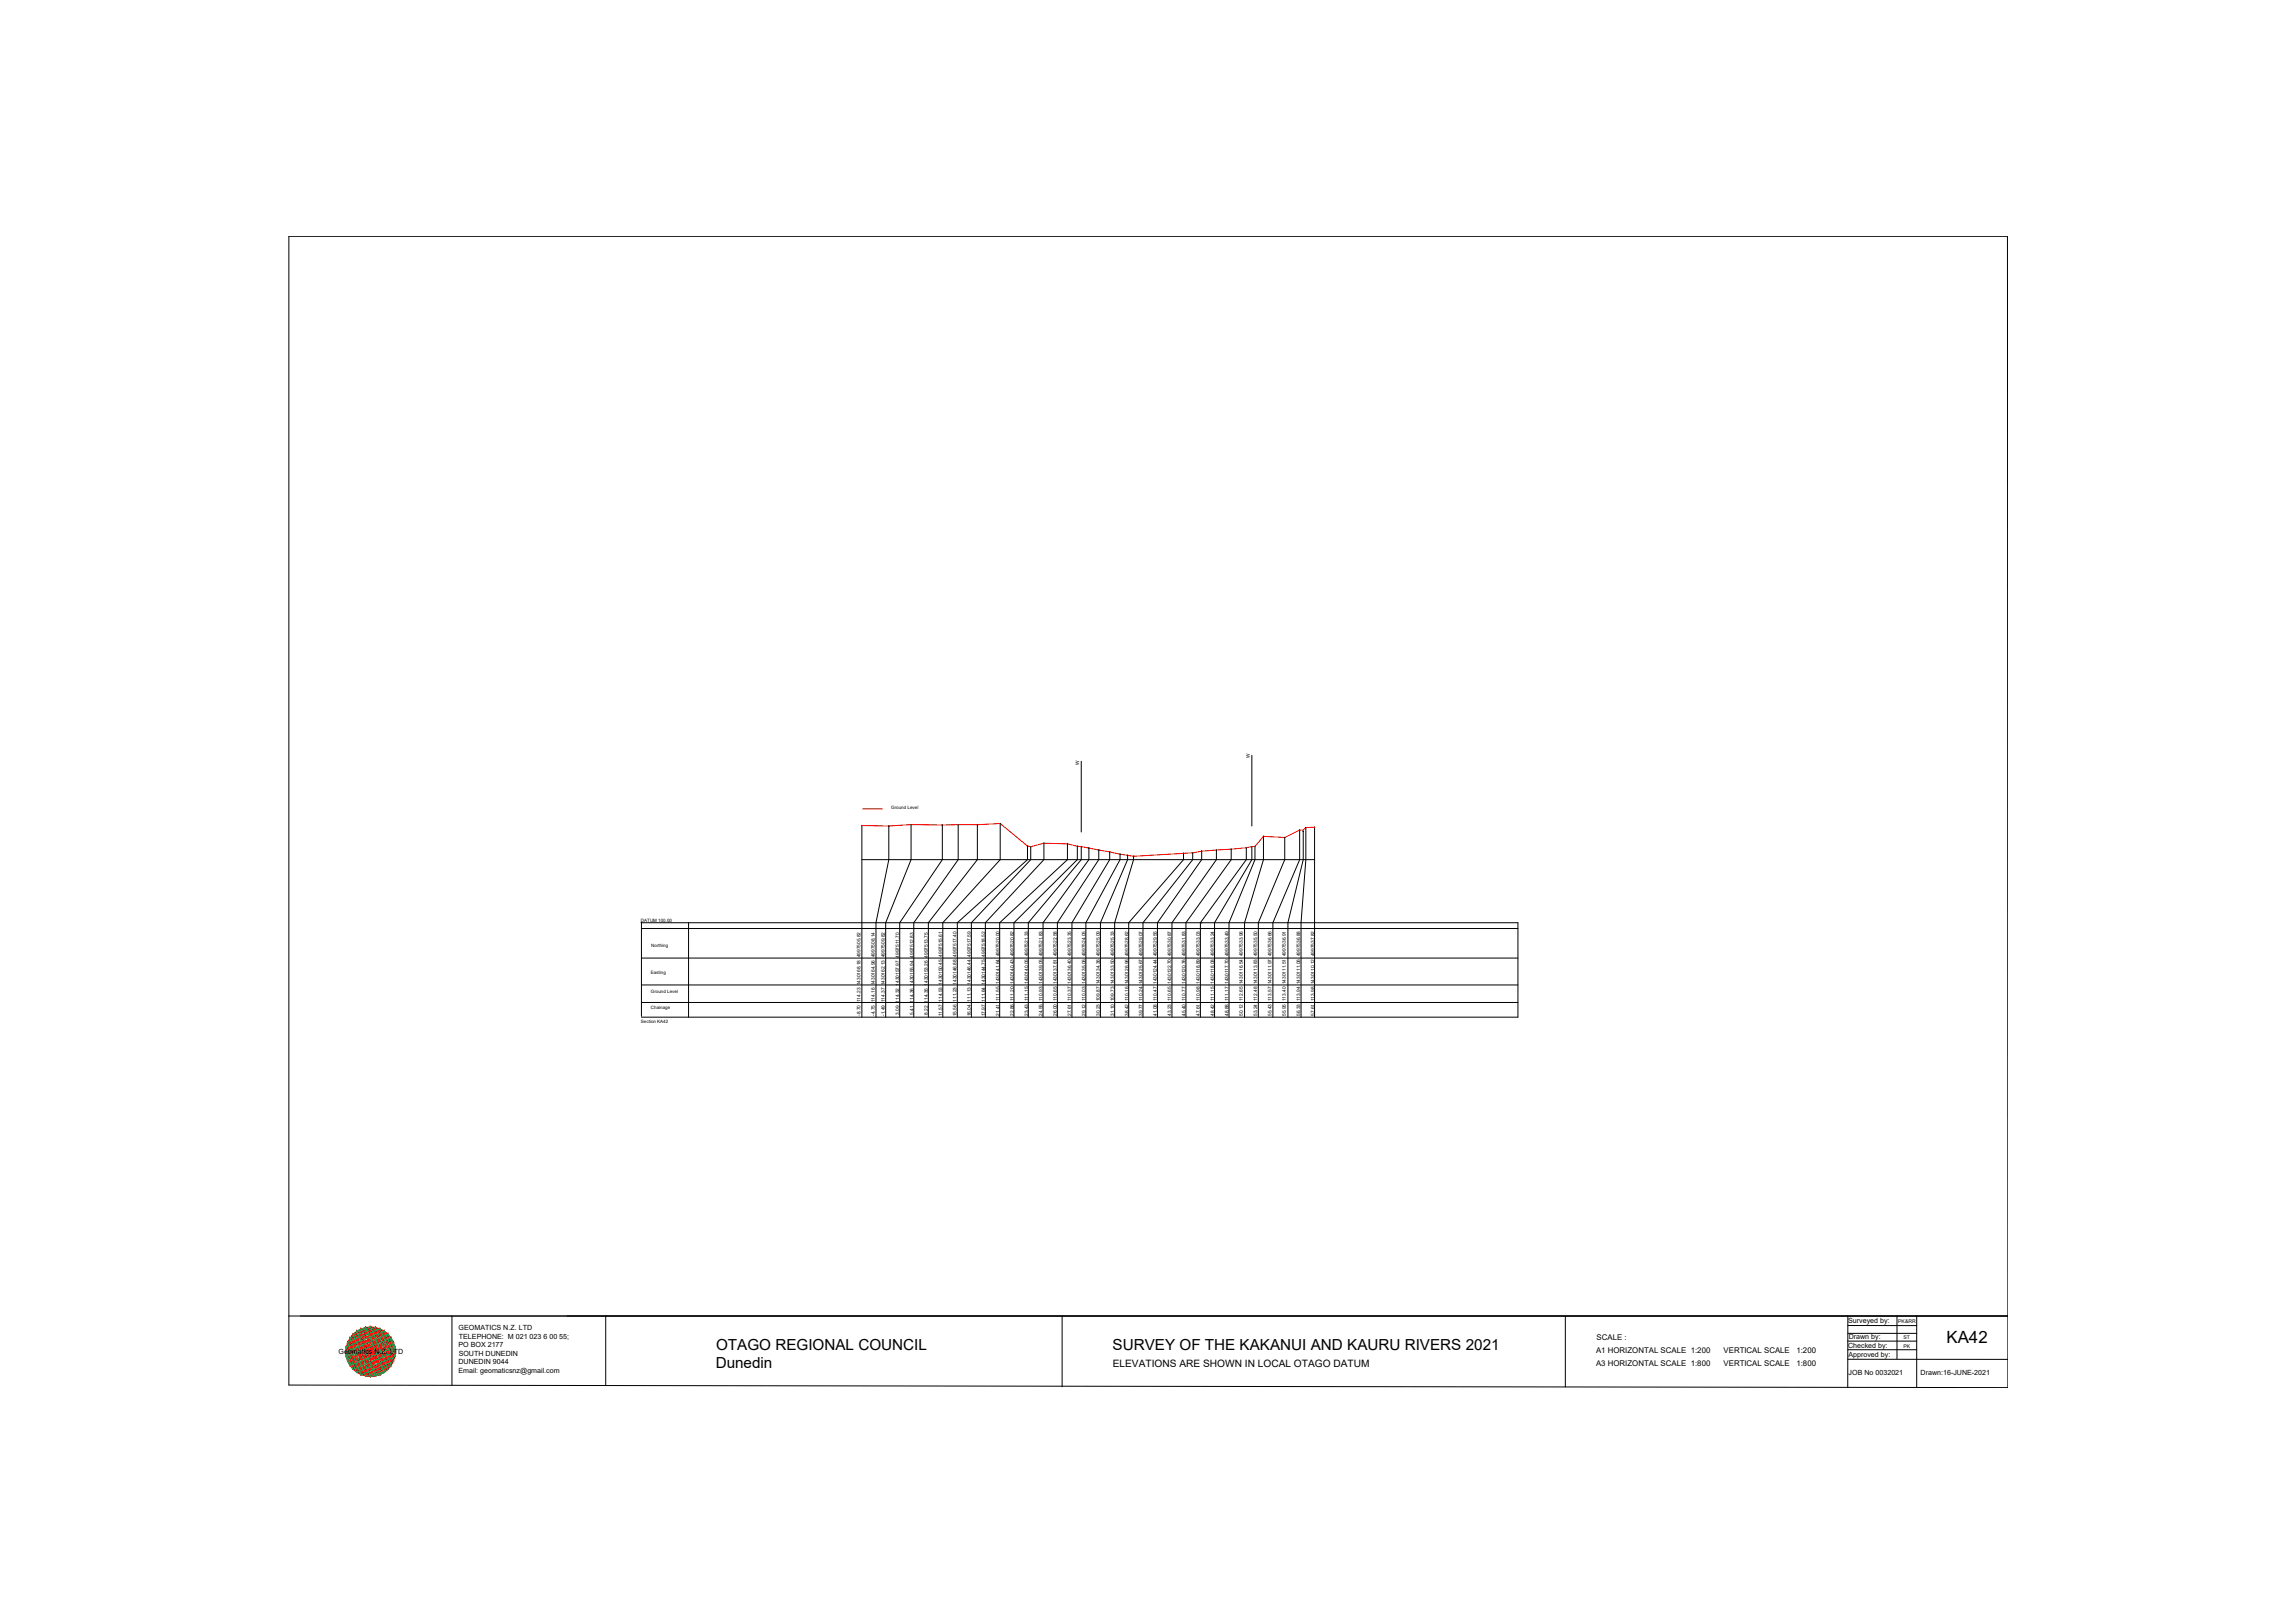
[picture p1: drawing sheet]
<svg xmlns="http://www.w3.org/2000/svg" width="420mm" height="297mm" viewBox="0 0 420 297" stroke-linecap="round" stroke-linejoin="round" font-family="sans-serif">
<defs><g id="words">
<text font-size="3.1" x="356.4" y="245.7">KA42</text>
<g font-size="2.8">
<text x="131" y="250.3">Dunedin</text>
<text x="131.1" y="247">OTAGO REGIONAL COUNCIL</text>
<text x="203.7" y="247">SURVEY OF THE KAKANUI AND KAURU RIVERS 2021</text>
</g>
<text font-size="1.9" x="203.7" y="250.1">ELEVATIONS ARE SHOWN IN LOCAL OTAGO DATUM</text>
<g font-size="1.4">
<text x="292.3" y="245.2">SCALE :</text>
<text x="292.2" y="247.6">A1 HORIZONTAL SCALE 1:200</text>
<text x="292.2" y="250">A3 HORIZONTAL SCALE 1:800</text>
<text x="315.5" y="247.6">VERTICAL SCALE</text>
<text x="315.5" y="250">VERTICAL SCALE</text>
<text x="328.9" y="247.6">1:200</text>
<text x="328.9" y="250">1:800</text>
</g>
<g font-size="1.3">
<text x="84" y="243.4">GEOMATICS N.Z. LTD</text>
<text x="84" y="245">TELEPHONE: M 021 023 6 00 55;</text>
<text x="338.3" y="242.1">Surveyed by:</text>
<text x="338.5" y="245.1">Drawn by:</text>
<text x="62" y="247.8">Geomatics N.Z. LTD</text>
<text x="83.9" y="246.6">PO BOX 2177</text>
<text x="83.9" y="249.7">DUNEDIN 9044</text>
<text x="83.9" y="251.3">Email: geomaticsnz@gmail.com</text>
<text x="84" y="248.1">SOUTH DUNEDIN</text>
<text x="338.3" y="246.6">Checked by:</text>
<text x="338.4" y="248.3">Approved by:</text>
<text x="338.4" y="251.7">JOB No 0032021</text>
<text x="351.6" y="251.7">Drawn:16-JUNE-2021</text>
</g>
<g font-size=".9">
<text x="197.6" y="140" transform="rotate(-90 197.6 140)">W</text>
<text x="228.8" y="138.8" transform="rotate(-90 228.8 138.8)">W</text>
<text x="157.5" y="185.9" transform="rotate(-90 157.5 185.9)">-8.70 114.23 1430168.18 4997505.82</text>
<text x="160.1" y="185.9" transform="rotate(-90 160.1 185.9)">-4.75 114.16 1430164.96 4997508.14</text>
<text x="162" y="185.9" transform="rotate(-90 162 185.9)">-1.49 114.37 1430162.13 4997509.82</text>
<text x="164.6" y="185.7" transform="rotate(-90 164.6 185.7)">3.09 114.32 1430157.97 4997511.70</text>
<text x="167.3" y="185.7" transform="rotate(-90 167.3 185.7)">5.41 114.36 1430155.94 4997512.83</text>
<text x="169.9" y="185.7" transform="rotate(-90 169.9 185.7)">8.22 114.35 1430153.26 4997513.75</text>
<text x="183" y="185.9" transform="rotate(-90 183 185.9)">21.41 111.55 1430141.64 4997520.00</text>
<text x="185.6" y="185.9" transform="rotate(-90 185.6 185.9)">22.86 111.20 1430140.43 4997520.82</text>
<text x="188.2" y="185.9" transform="rotate(-90 188.2 185.9)">23.43 111.15 1430140.05 4997521.33</text>
<text x="190.8" y="185.9" transform="rotate(-90 190.8 185.9)">24.55 110.93 1430139.05 4997521.83</text>
<text x="193.5" y="185.9" transform="rotate(-90 193.5 185.9)">26.00 110.65 1430137.81 4997522.58</text>
<text x="196.1" y="185.9" transform="rotate(-90 196.1 185.9)">27.61 110.37 1430136.40 4997523.35</text>
<text x="198.7" y="185.9" transform="rotate(-90 198.7 185.9)">29.12 110.03 1430135.06 4997524.05</text>
<text x="201.3" y="185.9" transform="rotate(-90 201.3 185.9)">30.23 109.87 1430134.36 4997525.09</text>
<text x="204" y="185.9" transform="rotate(-90 204 185.9)">31.10 109.73 1430133.50 4997525.33</text>
<text x="206.6" y="185.9" transform="rotate(-90 206.6 185.9)">38.42 110.16 1430126.96 4997528.62</text>
<text x="209.2" y="185.9" transform="rotate(-90 209.2 185.9)">39.77 110.24 1430125.67 4997529.07</text>
<text x="211.8" y="185.9" transform="rotate(-90 211.8 185.9)">41.08 110.47 1430124.44 4997529.55</text>
<text x="214.4" y="185.9" transform="rotate(-90 214.4 185.9)">43.23 110.65 1430122.70 4997530.87</text>
<text x="217.1" y="185.9" transform="rotate(-90 217.1 185.9)">45.40 110.77 1430120.76 4997531.83</text>
<text x="219.7" y="185.9" transform="rotate(-90 219.7 185.9)">47.61 110.98 1430118.89 4997533.03</text>
<text x="222.3" y="185.9" transform="rotate(-90 222.3 185.9)">48.42 111.15 1430118.08 4997533.24</text>
<text x="224.9" y="185.9" transform="rotate(-90 224.9 185.9)">48.88 111.17 1430117.70 4997533.49</text>
<text x="227.5" y="185.9" transform="rotate(-90 227.5 185.9)">50.12 112.65 1430116.54 4997533.96</text>
<text x="230.2" y="185.9" transform="rotate(-90 230.2 185.9)">53.24 112.48 1430113.83 4997535.50</text>
<text x="232.8" y="185.9" transform="rotate(-90 232.8 185.9)">55.43 113.57 1430111.97 4997536.66</text>
<text x="235.4" y="185.9" transform="rotate(-90 235.4 185.9)">55.95 113.40 1430111.51 4997536.91</text>
<text x="238" y="185.9" transform="rotate(-90 238 185.9)">56.33 113.94 1430111.06 4997536.88</text>
<text x="240.6" y="185.9" transform="rotate(-90 240.6 185.9)">57.61 113.98 1430110.12 4997537.82</text>
<text x="172.5" y="186" transform="rotate(-90 172.5 186)">11.57 114.53 1430150.45 4997515.61</text>
<text x="175.1" y="186" transform="rotate(-90 175.1 186)">15.56 111.23 1430146.88 4997517.40</text>
<text x="177.7" y="186" transform="rotate(-90 177.7 186)">16.04 111.13 1430146.44 4997517.59</text>
<text x="180.4" y="186" transform="rotate(-90 180.4 186)">17.97 111.64 1430144.75 4997518.52</text>
<text x="347.5" y="242.2">PK&amp;RR</text>
<text x="348.5" y="245">ST</text>
<text x="348.5" y="246.8">PK</text>
</g>
<g font-size=".8">
<text x="163.2" y="148">Ground Level</text>
<text x="117.3" y="168.7">DATUM 100.00</text>
<text x="119.2" y="173.4">Northing</text>
<text x="119.1" y="178.2">Easting</text>
<text x="119.2" y="181.7">Ground Level</text>
<text x="119.2" y="184.6">Chainage</text>
<text x="117.3" y="187.3">Section KA42</text>
</g>
</g></defs>
<!-- layer: 0 -->
<g fill="none" stroke="#000" stroke-width=".18">
<path d="M52.9 43.3h314.6l.1 210.7-314.7-.5zM198 139.3v13M229.2 138.2v13M157.8 157.3h82.9M157.8 151.1h.1M157.8 151.1v35.1M162.7 151.2v6.1l-2.3 11.6v17.3M162.7 151.2h.1M166.8 150.9h.1M166.8 150.9v6.4l-4.7 11.6v17.3M172.5 151h.1M172.5 151v6.3l-7.8 11.6v17.3"/>
<path d="M175.4 150.9h.1M175.4 150.9v6.4l-8.1 11.6v17.3M178.9 150.9l.1 .1M179 150.9l-.1 6.4-8.9 11.6v17.3M183.1 150.7v6.6l-10.5 11.6v17.3M183.1 150.7h.1M188.1 154.8v2.5l-12.8 11.6v17.3M188.1 154.8v.1M188.7 155v2.3l-10.9 11.6v17.3M188.7 155h.1M191.1 154.3h.1M191.1 154.3v3l-10.7 11.6v17.3"/>
<path d="M195.4 154.4v.1M195.4 154.4v2.9l-12.4 11.6v17.3M197.2 154.9h.1M197.3 154.9l-.1 2.4-11.6 11.6v17.3M198 154.9v2.4l-9.7 11.6v17.3M198 154.9l-.1 .1M199.3 155.2h.1M199.3 155.2v2.1l-8.3 11.6v17.3M199.4 155.2h-.1M201.2 155.6v1.7l-7.6 11.6v17.3M201.2 155.6h-.1M203.2 155.9v1.4l-7 11.6v17.3"/>
<path d="M205.1 156.3v1l-6.3 11.6v17.3M205.1 156.3l-.1 .1M206.5 156.5l-.1 .1M206.5 156.6l-.1 .7-4.9 11.6v17.3M207.5 156.7h.1M207.5 156.7v.6l-3.4 11.6v17.3M216.7 156.2h.1M216.7 156.2v1.1l-10.1 11.6v17.3M218.4 156.1v1.2l-9.1 11.6v17.3M218.4 156.1h-.1M220 155.8v1.5l-8.1 11.6v17.3M220 155.8h.1"/>
<path d="M222.7 155.6v1.7l-8.1 11.6v17.3M222.7 155.6h.1M225.4 155.4h.1M225.4 155.4v1.9l-8.3 11.6v17.3M228.2 155.2v2.1l-8.4 11.6v17.3M228.2 155.1v.1M229.2 154.9v.1M229.2 155v2.3l-6.8 11.6v17.3M229.7 154.9h.1M229.8 154.9v2.4l-4.8 11.6v17.3M229.8 154.9h-.1M231.3 153v.1"/>
<path d="M231.3 153.1v4.2l-3.5 11.6v17.3M235.2 153.3v4l-4.8 11.6v17.3M235.2 153.3h.1M237.9 151.9h.1M237.9 151.9v5.4l-4.9 11.6v17.3M238 151.9h-.1M238.6 152.1v5.2l-2.8 11.6v17.3M238.6 152.1h.1M239.1 151.4v5.9l-.9 11.6v17.3M240.7 151.4v34.8M240.7 151.4h-.1M117.4 168.9h.1"/>
<path d="M117.4 168.9h160.5v17.3h-160.5M117.4 175.3h160.5M117.4 168.9v17.1M117.4 169.9h160.5M126.1 168.9v17.3M220 168.9v.1M117.4 183.5h160.5M117.4 180.3h160.5M52.9 240.9h314.7M82.7 240.8v12.7M110.9 240.8v12.8M194.4 240.9v12.9"/>
<path d="M286.6 240.9v12.9M338.3 245.4h12.6M338.3 247h12.6M338.3 248.8h29.3M338.3 242.6h12.6M338.3 244h12.6M338.3 240.9v13M347.3 240.9v7.8M350.9 240.9v13"/>
<circle cx="157.8" cy="151.1" r=".02"/>
<circle cx="162.7" cy="151.2" r=".02"/>
<circle cx="166.8" cy="150.9" r=".02"/>
<circle cx="172.5" cy="151" r=".02"/>
<circle cx="175.4" cy="150.9" r=".02"/>
<circle cx="178.9" cy="150.9" r=".02"/>
<circle cx="183.1" cy="150.7" r=".02"/>
<circle cx="188.1" cy="154.8" r=".02"/>
<circle cx="188.7" cy="155" r=".02"/>
<circle cx="191.1" cy="154.3" r=".02"/>
<circle cx="195.4" cy="154.4" r=".02"/>
<circle cx="197.2" cy="154.9" r=".02"/>
<circle cx="197.9" cy="154.9" r=".02"/>
<circle cx="199.3" cy="155.2" r=".02"/>
<circle cx="201.2" cy="155.6" r=".02"/>
<circle cx="203.2" cy="155.9" r=".02"/>
<circle cx="205" cy="156.3" r=".02"/>
<circle cx="206.4" cy="156.5" r=".02"/>
<circle cx="207.5" cy="156.7" r=".02"/>
<circle cx="216.7" cy="156.2" r=".02"/>
<circle cx="218.4" cy="156.1" r=".02"/>
<circle cx="220" cy="155.8" r=".02"/>
<circle cx="222.7" cy="155.6" r=".02"/>
<circle cx="225.4" cy="155.4" r=".02"/>
<circle cx="228.2" cy="155.1" r=".02"/>
<circle cx="229.2" cy="154.9" r=".02"/>
<circle cx="229.7" cy="154.9" r=".02"/>
<circle cx="231.3" cy="153.1" r=".02"/>
<circle cx="235.2" cy="153.3" r=".02"/>
<circle cx="237.9" cy="151.9" r=".02"/>
<circle cx="238.6" cy="152.1" r=".02"/>
<circle cx="239.1" cy="151.5" r=".02"/>
<circle cx="240.7" cy="151.4" r=".02"/>
<circle cx="117.4" cy="168.9" r=".02"/>
</g>
<!-- layer: geo -->
<g fill="none" stroke="#545454" stroke-width=".18">
<path d="M63.3 247.4h9.1M63.4 246.5h8.9v1.8h-8.9zM63.6 245.7h8.5v3.5h-8.5zM63.6 245.7h.1M64 244.9h7.6v5h-7.6zM64.6 244.2h6.5v6.4h-6.5zM65.3 243.6h.1M65.3 243.6h5.1v7.6h-5.1zM66.1 243.2h3.5v8.4h-3.5zM66.9 242.9h1.8v9h-1.7zM67.8 242.8v9.2M71.6 244.9h.1"/>
<path d="M72.3 246.5h.1"/>
</g>
<g fill="none" stroke="#ff0" stroke-width=".18">
<path d="M63.3 247.4l4.5-4.6 4.6 4.6-4.6 4.5-4.4-4.5M63.4 246.5l3.6-3.6 5.3 5.4-3.6 3.6zM64.6 250.6h.1M64.6 244.2l6.5 6.4M65.3 251.2l-1.3-1.3 6.4-6.3 1.2 1.3-6.3 6.3M65.3 243.6l6.3 6.3-1.2 1.3-6.4-6.3zM66.1 243.2l6 6-2.5 2.4-6-5.9zM68.7 251.9h.1M68.7 242.9l3.6 3.6-5.3 5.4-3.6-3.6zM69.6 243.2l2.5 2.5-6 5.9-2.5-2.4zM71.1 244.1h.1M71.1 244.2l-6.5 6.4"/>
<path d="M71.1 250.6h.1"/>
</g>
<g fill="none" stroke="#00b85c" stroke-width=".18">
<path d="M63.3 247.4l1.3 3.2 7.8-3.2-1.3-3.2-7.8 3.2M63.4 246.5l7-2.9 1.9 4.7-7 2.9zM63.4 248.3l8.2-3.4 .7 1.6-8.2 3.4zM63.6 245.7l8.5 3.5M63.6 245.7l2.5 5.9M64 244.9l4.7-2 2.9 7-4.6 2zM64.6 244.2l3.2-1.4 3.3 7.8-3.3 1.4zM65.3 243.6l1.7-.7 3.4 8.3-1.7 .7zM66.1 243.2l3.5 8.4M69.6 243.2l-3.5 8.4M69.6 243.2l2.5 6M69.6 243.2l-6 2.5"/>
<path d="M72.1 245.7l-8.5 3.5M72.1 249.2l-6 2.4"/>
</g>
<g fill="none" stroke="#f00" stroke-width=".18">
<path d="M63.3 247.4l2.8 4.2M63.3 247.4l6.3 4.2M63.3 247.4l8.8 1.8M63.3 247.4h.1M63.4 248.3h.1M63.4 246.5h.1M63.4 246.5l8.9 1.8M63.4 246.5l.6 3.4M63.4 246.5l3.6 5.4M63.4 248.3l1.9 2.9M63.4 246.5l7 4.7M63.4 248.3l5.3 3.6"/>
<path d="M63.4 248.3l8.2 1.6M63.6 245.7l1 4.9M63.6 245.7l4.2 6.3M63.6 249.2l1 1.4M63.6 249.2l4.2 2.8M63.6 245.7l7.5 4.9M63.6 245.7l8.8 1.7M63.6 249.2l7.5 1.4M63.6 245.7l-.3 1.7M63.6 245.7h.1M63.7 249.2h.1M64 249.9h.1"/>
<path d="M64 244.9h.1M64 244.9l7.6 5M64 244.9l1.3 6.3M64 244.9l4.7 7M64 249.9l3 2M64 249.9l6.4 1.3M64 244.9l-.6 3.4M64.1 244.9l8.2 1.6M64.6 244.2h.1M64.6 244.2l1.5 7.4M64.6 244.2l5 7.4M64.6 244.2l7.5 5"/>
<path d="M64.6 250.6l1.5 1M64.6 244.2l-1 1.4M64.6 244.2l7.5 1.5M64.6 250.6l5 1M64.6 244.2l-1 5M64.7 250.6h.1M65.3 243.6h.1M65.3 251.2h.1M65.3 243.6l5.1 7.6M65.3 243.6l1.7 8.3M65.3 243.6l-1.9 2.9M65.3 251.2l3.4 .7"/>
<path d="M65.3 243.6l-1.3 6.3M65.3 243.6l7 4.7M65.3 243.6l6.3 1.3M66.1 243.2h.1M66.1 243.2l1.7 8.8M66.1 243.2l5 7.4M66.1 243.2l-1.5 1M66.1 243.2l6.3 4.2M66.1 243.2l-2.8 4.2M66.1 243.2l5 1M66.1 251.6l1.7 .4M66.1 243.2l-1.5 7.4"/>
<path d="M66.1 251.6h.1M67 242.9h.1M67 251.9h.1M67 242.9l1.7 9M67 242.9l4.6 7M67 242.9l-3 2M67 242.9l5.3 3.6M67 242.9l-3.6 5.4M67 242.9l3.4 .7M67 242.9l-1.7 8.3M67.8 242.9h.1M67.8 242.8l1.8 8.8"/>
<path d="M67.8 242.8l-1.7 .4M67.8 242.8l4.3 6.4M67.8 242.8l-4.2 2.9M67.8 242.8l4.3 2.9M67.8 242.8l-4.2 6.4M67.8 242.8l1.8 .4M67.8 242.8l-1.7 8.8M67.9 251.9h.1M68.7 251.9h.1M68.7 242.9h.1M68.7 242.9l-1.7 9M68.7 242.9l1.7 8.3"/>
<path d="M68.7 242.9l-3.4 .7M68.7 242.9l3.6 5.4M68.7 242.9l-5.3 3.6M68.7 242.9l2.9 2M68.7 242.9l-4.7 7M69.5 243.2h.1M69.6 243.2l1.5 7.4M69.6 243.2l-5 1M69.6 251.6l-1.8 .4M69.6 243.2l2.8 4.2M69.6 243.2l-6.3 4.2M69.6 243.2l1.5 1"/>
<path d="M69.6 243.2l-5 7.4M69.6 243.2l-1.8 8.8M69.6 251.6h.1M70.4 251.2h.1M70.4 243.6h.1M70.4 243.6l-5.1 7.6M70.4 243.6l1.2 6.3M70.4 243.6l-6.4 1.3M70.4 251.2l-3.4 .7M70.4 243.6l1.9 2.9M70.4 243.6l-7 4.7M70.4 243.6l-1.7 8.3"/>
<path d="M71 244.2h.1M71.1 244.2l1 5M71.1 244.2l-7.5 1.5M71.1 250.6l-5 1M71.1 244.2l1 1.5M71.1 244.2l-7.5 5M71.1 250.6l-1.5 1M71.1 244.2l-5 7.4M71.1 244.2l-1.5 7.4M71.1 250.6h.1M71.6 244.9h.1M71.6 249.9h.1"/>
<path d="M71.6 244.9l-7.6 5M71.6 244.9l.7 3.4M71.6 244.9l-8.2 1.6M71.6 249.9l-6.3 1.3M71.6 249.9l-2.9 2M71.6 244.9l-4.6 7M71.6 244.9l-1.2 6.3M72 245.6h.1M72.1 249.1h.1M72.1 245.7l.3 1.7M72.1 245.7l-8.8 1.7 .3 1.8M72.1 249.2l-7.5 1.4"/>
<path d="M72.1 249.2l-4.3 2.8M72.1 245.7l-7.5 4.9M72.1 245.6l-4.3 6.4M72.1 249.2l-1 1.4M72.1 245.7l-1 4.9M72.3 246.5h.1M72.3 248.3h.1M72.3 246.5l-8.9 1.8M72.3 248.3l-8.3 1.6M72.3 246.5l-7 4.7M72.3 248.3l-5.3 3.6M72.3 246.5l-3.6 5.4"/>
<path d="M72.3 248.3l-1.9 2.9M72.3 246.5l-.7 3.4M72.4 247.4h.1M72.4 247.4l-.3 1.8M72.4 247.4l-8.8 1.8M72.4 247.4l-6.3 4.2M72.4 247.4l-2.8 4.2"/>
</g>
<!-- layer: 0 -->
<path d="M157.8 151.1l4.9 .1 4.1-.3h12.1l4.2-.2 5 4.1 .6 .2 2.4-.7 4.3 .1 1.8 .5 10.3 1.8 10.9-.6 1.6-.3 5.4-.4 4.4-.5 1.5-1.8 3.9 .2 2.7-1.4h.7l.5-.4 1.6-.1M157.9 148h3.7" fill="none" stroke="#f00" stroke-width=".18"/>
<use href="#words"/>
</svg>
